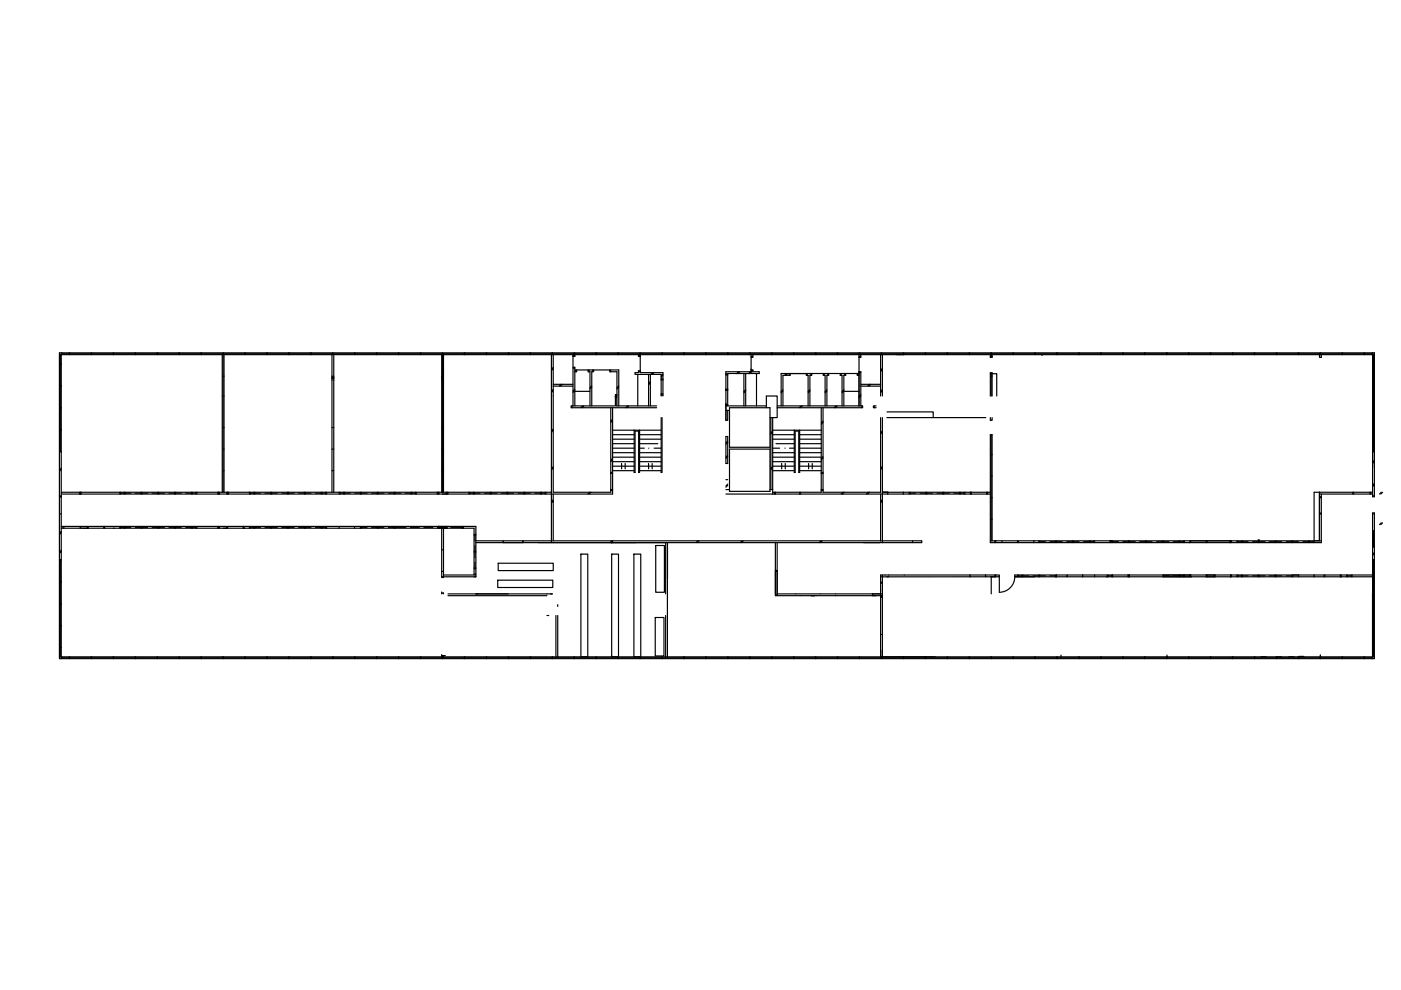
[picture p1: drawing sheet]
<svg xmlns="http://www.w3.org/2000/svg" width="297mm" height="210mm" viewBox="0 0 297 210" stroke-linecap="round" stroke-linejoin="round" font-family="sans-serif">
<!-- layer: H -->
<g fill="none" stroke="#000" stroke-width=".25">
<path d="M12.6 75.2h278.8M12.6 75.3h.4M12.6 77.2h.4M12.6 77.1h.4M12.8 75.3v1.8M12.8 77.2v4.6M13 74.8v30.5h-.4v-30.5h278.8v30.5h-.4v-30.5M13.1 75h1.6M13.1 74.8v.4M14.7 74.8v.4M14.8 75h4.5M14.8 74.8v.4"/>
<path d="M19.3 74.8v.4M19.4 75h4.6M19.4 74.8v.4M24 74.8v.4M24.1 75h4.6M24.1 74.8v.4M28.7 74.8v.4M28.7 75h4.6M33.3 74.8v.4M33.4 75h4.6M33.4 74.8v.4M38 74.8v.4"/>
<path d="M38.1 75h4.5M38.1 74.8v.4M42.6 74.8v.4M42.7 75h4.6M42.7 74.8v.4M47.1 75.2v29.2M47.3 74.8v.4M47.3 79.8h.2M47.4 74.8l-.1 29.6M47.4 75h4.5M47.5 75.2v29.2M51.9 74.8v.4"/>
<path d="M52 75h4.6M52 74.8v.4M56.6 74.8v.4M56.7 75h4.5M56.7 74.8v.4M61.2 74.8v.4M61.3 75h4.6M61.3 74.8v.4M65.9 74.8v.4M66 75h4.5M66 74.8v.4M70.4 75.2v29.2"/>
<path d="M70.4 79.8h.4M70.4 80h.4M70.5 74.8v.4M70.6 75h4.6M70.6 74.8v.4M70.8 75.2v29.2M75.2 74.8v.4M75.3 75h4.5M75.3 74.8v.4M79.8 74.8v.4M79.9 75h4.6M79.9 74.8v.4"/>
<path d="M84.5 74.8v.4M84.6 75h4.5M84.6 74.8v.4M89.1 74.8v.4M89.2 75h4.6M89.2 74.8v.4M93.6 75.2v29.2M93.6 79.8h.2M93.6 80h.4M93.8 74.8v.4M93.8 75.2v29.2M93.9 75h4.5"/>
<path d="M93.9 74.8v.4M94 75.2v29.2M98.4 74.8v.4M98.5 75h4.6M98.5 74.8v.4M103.1 74.8v.4M103.2 75h4.5M103.2 74.8v.4M107.7 74.8v.4M107.8 75h4.6M107.8 74.8v.4M112.4 74.8v.4"/>
<path d="M112.5 75h4.6M112.5 74.8v.4M116.9 75.2v31.1h.4v-1.5M117.1 74.8v.4M117.2 75h4.5M117.2 74.8v.4M117.3 75.2v29.2h12.2v-18M117.3 77.9l-.4 .4M117.3 78.2l-.4 .4M121.5 75.6v10.5M121.5 77.9h.4v8.2M121.5 78.1h.4"/>
<path d="M121.5 75.4h.4M121.5 75.2v.4M121.7 74.8v.4M121.8 75h4.6M121.8 74.8v.4M121.9 78.4h.4v.4h-.4M121.9 75.2v.4h-.4M122.1 78.4v.4M122.3 78.4h3.5M124.7 78.4v.4h.4v7.3M124.9 78.4v.4M125.7 78.4v.4"/>
<path d="M126.4 74.8v.4M126.5 75h4.5M126.5 74.8v.4M129.3 78.4h-3.5v.4h-.3v7.3M129.5 78.4v.4M131 74.8v.4M131.1 75h4.6M131.1 74.8v.4M135.2 79.4v6.7M135.4 78.8h.3M135.4 75.2v.4h.3M135.4 75.4h.3"/>
<path d="M135.7 74.8v.4M135.7 78.6h-.3v.4h-.8v.4h5.6v1.1M135.7 75.6v-.4v.4M135.7 75.6v3.4h4.9v1.5M135.8 75h4.5M135.8 74.8v.4M137.5 79.4v6.7M137.9 79.4v6.7M138.4 79l-.4 .4M138.6 79l-.3 .4M140.3 74.8v.4M140.4 75h4.6"/>
<path d="M140.4 74.8v.4M140.6 79.3l-.4 .4M140.6 79.6l-.4 .4M145 74.8v.4M145.1 75h4.5M145.1 74.8v.4M149.6 74.8v.4M149.7 75h4.6M149.7 74.8v.4M153.9 79.2v.3h.4M153.9 79.3h.4M154.3 74.8v.4"/>
<path d="M154.4 75h4.5M154.4 74.8v.4M156.6 78.8l-.4 .4M156.9 78.8l-.4 .4M157.7 79.2v6.9M158.1 79.2v6.9M158.9 74.8v.4M159 75h4.6M159 74.8v.4M159.1 78.8l-.4 .4M159.2 75.2v.6h.4v-.6M159.2 75.6h.4"/>
<path d="M159.2 78.4h.4v.4M159.2 78.6h.4M159.2 75.8v3M159.4 78.8l-.4 .4M160.4 79.2v6.9M163.6 74.8v.4M163.7 75h4.5M163.7 74.8v.4M166.7 79.2l-.3 .4M167 79.2l-.4 .4M167.3 79.2v.4M167.5 79.2h3.5h-3.5"/>
<path d="M167.5 79.2h-1.9v6.9M167.5 79.2v.4h-1.5v6.5M168.2 74.8v.4M168.3 75h4.6M168.3 74.8v.4M171.1 79.2v.4M171.9 79.2v.4M172.1 79.2v.4h-.4v6.5M172.9 74.8v.4M173 75h4.5M173 74.8v.4M174.6 79.2h-3.6v.4h.3v6.5"/>
<path d="M174.7 79.2v.4M175.5 79.2v.4M175.7 79.2v.4h-.4v6.5M175.7 79.2h-1.1v.4h.3v6.5M175.7 79.2h6M177.5 74.8v.4M177.6 75h4.6M177.6 74.8v.4M178.1 79.2v.4h.4v6.5M178.3 79.2v.4M179.1 79.2v.4M179.3 79.2v.4h-.4v6.5"/>
<path d="M181.9 79.2v.4M182.1 79.2h-.4v.4h.4M182.1 75.2v10.9M182.1 78.8h.4v7.3M182.1 79h.4M182.1 75.6h.4M182.2 74.8v.4M182.3 75h4.5M182.3 74.8v.4M182.5 75.2v.6h-.4M186.7 75.2v8.8M186.8 74.8v.4"/>
<path d="M186.9 75h4.6M186.9 74.8v.4M187.1 75.2v8.8M187.1 78.1l-.4 .4M187.1 78.4l-.4 .4M191.5 74.8v.4M191.6 75h4.6M191.6 74.8v.4M196.2 74.8v.4M196.2 75h4.6M200.8 74.8v.4M200.9 75h4.6"/>
<path d="M200.9 74.8v.4M205.5 74.8v.4M205.6 75h4.5M205.6 74.8v.4M210 75.6h.3M210 75.2v.6h.3v-.6M210 79.2h.3M210.1 74.8v.4M210.2 79.8h.1M210.2 75.2v.6M210.2 79v5M210.2 75h4.6"/>
<path d="M210.2 74.8v.4M214.8 74.8v.4M214.9 75h4.5M214.9 74.8v.4M219.4 74.8v.4M219.5 75h4.6M219.5 74.8v.4M224.1 74.8v.4M224.2 75h4.5M224.2 74.8v.4M228.7 74.8v.4M228.8 75h4.6"/>
<path d="M228.8 74.8v.4M233.4 74.8v.4M233.5 75h4.5M233.5 74.8v.4M238 74.8v.4M238.1 75h4.6M238.1 74.8v.4M242.7 74.8v.4M242.8 75h4.5M242.8 74.8v.4M247.3 74.8v.4M247.4 75h4.6"/>
<path d="M247.4 74.8v.4M252 74.8v.4M252.1 75h4.5M252.1 74.8v.4M256.6 74.8v.4M256.7 75h4.6M256.7 74.8v.4M261.3 74.8v.4M261.4 75h4.5M261.4 74.8v.4M265.9 74.8v.4M266 75h4.6"/>
<path d="M266 74.8v.4M270.6 74.8v.4M270.7 75h4.6M270.7 74.8v.4M275.3 74.8v.4M275.3 75h4.6M279.9 74.8v.4M280 75h4.6M280 74.8v.4M280.1 75.2v.6M284.6 74.8v.4M284.7 75h4.5"/>
<path d="M284.7 74.8v.4M289.2 74.8v.4M289.3 75h1.6M289.3 74.8v.4M290.9 74.8v.4M291 75.3h.4M291 77.2h.4M291 77.1h.4M291.2 75.3v1.8M291.2 77.2v4.6M12.6 91.1h.4M12.6 91.2h.4"/>
<path d="M12.6 95.8h.4M12.6 95.7h.4M12.6 86.5h.4M12.6 86.4h.4M12.6 81.8h.4M12.8 81.8v4.6M12.8 86.5v4.6M12.8 91.2v4.5M13 99.3l-.4 .3M13 99.5l-.4 .4M47.3 99.8h.2M47.3 95.2h.2"/>
<path d="M47.3 90.6h.2M70.4 99.8h.4M70.4 95.2h.4M70.4 90.6h.4M70.4 80.3h.4M70.4 80.2h.4M93.6 99.8h.2M93.6 95.2h.2M93.6 90.6h.2M93.6 80.3h.4M93.6 80.2h.4M117.3 82.8l-.4 .4"/>
<path d="M117.3 99l-.4 .4M117.3 99.2l-.4 .4M117.3 91.3l-.4 .3M117.3 91l-.4 .4M117.3 81.9h4.2M117.3 81.5h4.2M117.3 82.6l-.4 .4M119 81.5l-.4 .4M119.2 81.5l-.3 .4M121.3 86.1v.3M121.9 83h3.2M121.9 82.5l-.4 .4"/>
<path d="M121.9 82.8l-.4 .4M123.5 86.1l-.3 .3M123.8 86.1l-.4 .3M125.5 81.8l-.4 .4M125.5 82.1l-.4 .4M129.9 86.4v18.4h-35.1v-.4h22.1M129.9 91.2h10.3M129.9 92.2h4.6M129.9 93.1h4.6M129.9 94.1h4.6M129.9 95h4.6M129.9 97.2l-.4 .4"/>
<path d="M129.9 97.5l-.4 .3M129.9 89.2l-.4 .3M129.9 88.9l-.4 .4M129.9 99.8h4.6M129.9 98.8h4.6M129.9 97.9h4.6M129.9 96.9h4.6M129.9 96h4.6M130.4 84.1h.4M130.7 83.9v.4M130.8 86.1v-7.3h-1.5v-.4h1.9v7.7M130.8 83.7h-.3v2.3"/>
<path d="M130.8 83.8h-.2v2M131.2 81.8l-.4 .4M131.2 82.1l-.4 .4M131.8 98.3v1.1M132.5 98.3v1.1M133 86.1l-.3 .3M133.3 86.1l-.4 .3M134.5 91.2v9h.1v-8.8h.8v8.8h.2v-9M135.6 92.2h4.6M135.6 93.1h4.6M135.6 94.1h3.9M135.6 95h1"/>
<path d="M135.6 99.8h4.6M135.6 98.8h4.6M135.6 97.9h4.6M135.6 96.9h4.6M135.6 96h4.6M137.5 98.3v1.1M137.5 95h.1M137.9 81.2l-.4 .4M137.9 80.9l-.4 .4M138.3 98.3v1.1M138.7 95h1.5M139.2 86.1h-18.1v.3h18.1"/>
<path d="M140.2 88.5v11.7h.2v-11.7M140.2 80.5v3.1h.4v-3.1M140.2 83.6v.4M140.2 83.8h.4M140.2 80.5h.4M140.2 80.3h.4M140.6 83.6v.4M153.9 82.7v-.2v.2h.4M153.9 86.1h8.6M153.9 92.5h.4v5.8h-.4zM153.9 87h.8M153.9 82.5h.4"/>
<path d="M153.9 86h.4M153.9 85.8h.4M154.3 86.1v-6.9h6.7v-.4h-7.1v10.3h.4v-2.1M154.3 96.5l-.4 .4M154.3 96.8l-.4 .4M154.3 93.8l-.4 .4M154.3 93.5l-.4 .4M154.7 86.4h8.5v8.4h-8.5zM154.7 95.2h8.5v9h-8.5zM158.1 82.6l-.4 .4M158.1 82.9l-.4 .4M162.5 86.4v-2.4h2.3v4.5h-1.6"/>
<path d="M163.4 88.5v15.3M163.8 91.2h10.3M163.8 92.2h4.6M163.8 93.1h4.6M163.8 95h1.5M163.8 88.5v16.3M163.8 98.9l-.4 .4M163.8 99.2l-.4 .4M163.8 91.6l-.4 .4M163.8 91.4l-.4 .4M163.8 99.8h4.6M163.8 98.8h4.6"/>
<path d="M163.8 97.9h4.6M163.8 96.9h4.6M163.8 96h4.6M164.5 94.1h3.9M164.8 86.1h18.1v.3h-18.1M165.7 98.3v1.1M166 82.9l-.4 .4M166 82.6l-.4 .4M166.4 95h.1M166.5 98.3v1.1M167.4 95h1M168.4 91.2v9h.2v-8.8h.8v8.8h.1v-9"/>
<path d="M169.5 92.2h4.6M169.5 93.1h4.6M169.5 94.1h4.6M169.5 95h4.6M169.5 99.8h4.6M169.5 98.8h4.6M169.5 97.9h4.6M169.5 96.9h4.6M169.5 96h4.6M169.8 86.1l-.3 .3M170.1 86.1l-.4 .3M171.4 98.3v1.1"/>
<path d="M171.7 82.6l-.4 .4M171.7 82.9l-.4 .4M172.2 98.3v1.1M174.1 86.4v18h-4.6v.4M174.5 86.4v18h12.2v-15.9M174.5 97.1l-.4 .4M174.5 96.8l-.4 .4M174.5 89.3l-.4 .4M174.5 89.6l-.4 .3M175.3 82.9l-.4 .4M175.3 82.6l-.4 .4M177.2 86.1l-.3 .3"/>
<path d="M177.5 86.1l-.4 .3M178.9 83h3.2M178.9 82.6l-.4 .4M178.9 82.9l-.4 .4M182.5 83.9l-.4 .4M182.5 83.7l-.4 .3M182.5 81.9h4.2M182.5 81.5h4.2M182.7 86.1v.3M184.4 81.5l-.4 .4M184.6 81.5l-.4 .4M185.4 86.1v.3"/>
<path d="M185.8 86.1h-.6v.3h.6M187.1 88.5v17.8h-.4v-1.5M187.1 82.9l-.4 .3M187.1 98.9l-.4 .4M187.1 99.2l-.4 .4M187.1 91.6l-.4 .4M187.1 91.4l-.4 .4M187.1 82.6l-.4 .4M188 88.5h21M210 88.5v.6h.3v-.6M210 84v-5h.3v5M210.2 96.4h.1"/>
<path d="M210.2 92.2v22.5M291 91.1h.4M291 91.2h.4M291 95.8h.4M291 95.7h.4M291 86.5h.4M291 86.4h.4M291 81.8h.4M291.2 81.8v4.6M291.2 86.5v4.6M291.2 91.2v4.5M291.4 97.6l-.4 .4"/>
<path d="M291.4 97.9l-.4 .4M12.6 105.1h.4M12.6 108.9h.4M12.6 118.7h.4M12.8 118.7v4.6M13 104.4h33.4M13 104.8h33.4M13 111.6h33.4v.4h-33.4M13 116.9l-.4 .4M13 116.7l-.4 .4M13 112.9l-.4 .4M13 112.7l-.4 .4"/>
<path d="M13.4 111.6v.4M13.6 111.6v.4M16.8 104.4v.4M17 111.6v.4M17 104.4v.4M17.2 111.6v.4M17.2 104.4v.4M18.5 111.6v.4M18.7 111.6v.4M22 111.6v.4M22.2 111.6v.4M25.4 104.4v.4"/>
<path d="M25.4 111.6v.4M25.6 104.6h.7M25.6 104.4v.4M25.6 111.6v.4M25.6 111.8h.7M26.3 104.4v.4M26.3 111.6v.4M26.5 104.6h1.2M26.5 104.4v.4M26.5 111.6v.4M26.5 111.8h1.2M28.7 104.6h1.2"/>
<path d="M28.7 111.8h1.2M29.9 104.4v.4M29.9 111.6v.4M30.1 104.6h1.2M30.1 104.4v.4M30.1 111.6v.4M30.1 111.8h1.2M32.3 104.6h1.2M32.3 111.8h1.2M33.5 104.4v.4M33.5 111.6v.4M33.7 104.6h1.2"/>
<path d="M33.7 104.4v.4M33.7 111.6v.4M33.7 111.8h1.2M35.8 104.6h1.2M35.8 111.8h1.2M37 104.4v.4M37 111.6v.4M37.2 104.6h1.2M37.2 104.4v.4M37.2 111.6v.4M37.2 111.8h1.2M39.4 104.6h1.2"/>
<path d="M39.4 111.8h1.2M40.6 104.4v.4M40.6 111.6v.4M40.8 104.6h.8M40.8 104.4v.4M40.8 111.6v.4M40.8 111.8h.8M41.6 104.4v.4M41.6 111.6v.4M41.7 104.4v.4M41.7 111.6v.4M46.2 104.4v.4"/>
<path d="M46.2 111.6v.4M46.4 104.4h1.9M46.4 104.4v.4M46.5 104.4v.4M46.5 111.6v.4M48.1 104.4v.4M48.1 111.6v.4M48.3 104.4v.4h-1.9M48.3 104.4v.4h44.6v-.4v.4h.9M48.3 104.4h46.5v.4h-1M48.3 111.6v.4h-1M48.5 104.4v.4"/>
<path d="M51.5 111.6v.4M51.7 111.6h-5.3v.4h5.5M51.7 111.6v.4M52.9 104.4v.4M52.9 111.6v.4M53.1 104.6h.7M53.1 111.8h.7M53.1 104.4v.4M53.1 111.6v.4M53.8 104.4v.4M53.8 111.6v.4M54 104.6h1.2"/>
<path d="M54 111.8h1.2M54 104.4v.4M54 111.6v.4M56.2 104.6h1.2M56.2 111.8h1.2M57.4 104.4v.4M57.4 111.6v.4M57.6 104.6h1.2M57.6 111.8h1.2M57.6 104.4v.4M57.6 111.6v.4M59.8 104.6h1.2"/>
<path d="M59.8 111.8h1.2M61 104.4v.4M61 111.6v.4M61.2 104.6h1.2M61.2 111.8h1.2M61.2 104.4v.4M61.2 111.6v.4M63.3 104.6h1.2M63.3 111.8h1.2M64.5 104.4v.4M64.5 111.6v.4M64.7 104.6h1.2"/>
<path d="M64.7 111.8h1.2M64.7 104.4v.4M64.7 111.6v.4M66.9 104.6h1.2M66.9 111.8h1.2M68.1 104.4v.4M68.1 111.6v.4M68.3 104.6h.7M68.3 111.8h.7M68.3 104.4v.4M68.3 111.6v.4M69 104.4v.4"/>
<path d="M69 111.6v.4M69.2 104.4v.4M69.2 111.6v.4M71.9 104.4v.4M71.9 111.6v.4M72.1 104.6h.8M72.1 104.4v.4M72.9 104.4v.4M73.1 104.6h1.2M73.1 104.4v.4M75.2 104.6h1.2M76.4 104.4v.4"/>
<path d="M76.4 111.6v.4M76.6 104.6h1.2M76.6 111.8h1.2M76.6 104.4v.4M76.6 111.6v.4M78.8 104.6h1.2M78.8 111.8h1.2M80 104.4v.4M80 111.6v.4M80.2 104.6h1.2M80.2 111.8h1.2M80.2 104.4v.4"/>
<path d="M80.2 111.6v.4M82.3 104.6h1.3M82.3 111.8h1.3M83.6 104.4v.4M83.6 111.6v.4M83.8 104.6h1.2M83.8 111.8h2.2M83.8 104.4v.4M83.8 111.6v.4M85.9 104.6h1.2M87 111.8h1.9M87.1 104.4v.4"/>
<path d="M87.3 104.6h.8M87.3 104.4v.4M88.1 104.4v.4M88.3 104.4v.4M89.9 111.8h1.9M92.7 104.4v.4M92.7 111.8h1.9M92.9 111.6h1.9v.4h-1.9zM93.1 104.4v.4M93.1 111.6v.4M93.6 112v10.3M93.6 116.6h.4"/>
<path d="M93.8 104.8h1M94 112v10.3M94.6 104.4v.4M94.6 111.6v.4M95 104.4v.4M95.6 111.8h2.3M97.9 111.6v.4M98.3 111.6v.4M99.4 104.4v.4M99.6 104.6h.8M99.6 104.4v.4M100.4 104.4v.4"/>
<path d="M100.5 113.3h.4M100.5 113.5h.4M100.5 116.9h.4M100.5 117.1h.4M100.6 104.6h1.2M100.6 104.4v.4M100.7 113.5v1.2M100.7 115.6v1.3M100.7 117.1v1.2M100.7 119.2v1.2M102.7 104.6h1.2M103.9 104.4v.4"/>
<path d="M104.1 104.6h1.2M104.1 104.4v.4M106.3 104.6h1.2M106.7 115h4.2M107.5 104.4v.4M107.7 104.6h1.2M107.7 104.4v.4M109.8 104.6h1.3M111.1 104.4v.4M111.2 104.6h1.3M111.2 104.4v.4M113.4 104.6h1.2"/>
<path d="M114.6 104.4v.4M114.8 104.6h.8M114.8 104.4v.4M115.6 104.4v.4M115.8 104.4v.4M116.9 106.1h.4M116.9 106.5h.4M117.3 114.7v-8.4h-.4v8.7M125 104.4l-.3 .4M125.3 104.4l-.4 .4M129.5 100.2h.4M129.5 104h.4"/>
<path d="M129.5 103.8h.4M129.5 100.4h.4M129.7 114.7l-.4 .3M130 114.7l-.4 .3M141.1 115v10.9M141.5 115v24.3M147.9 114.7l-.3 .3M148.2 114.7l-.4 .3M153.9 103.8h.8M153.9 101.7h.4M154.3 102.9l-.4 .4M154.3 102.6l-.4 .4"/>
<path d="M157.3 114.7l-.4 .3M157.6 114.7l-.4 .3M163.2 103.8h.6M163.8 104.4h5.7M164.2 104.4v.4M164.4 104.4v.4M164.4 115v11.3h.4v-11.3M169.7 104.4v.4M174 114.7l-.3 .3M174.1 100.2h.4M174.1 104h.4M174.1 103.8h.4"/>
<path d="M174.1 100.4h.4M174.3 114.7l-.4 .3M178.7 104.4l-.3 .4M179 104.4l-.4 .4M183.1 115.1h3.5M184.1 104.4l-.4 .4M184.4 104.4l-.4 .4M186.7 106.1h.4M187.1 104.4h1.1h-1.1M188.2 104.4v.4h-34.3M192.7 104.4v.4M192.9 104.6h1.3"/>
<path d="M192.9 104.4v.4M195.1 104.6h1.2M196.3 104.4v.4M196.5 104.6h1.2M196.5 104.4v.4M198.7 104.6h1.2M199.9 104.4v.4M200.1 104.6h1.2M200.1 104.4v.4M202.2 104.6h1.2M203.4 104.4v.4M203.6 104.6h.8"/>
<path d="M203.6 104.4v.4M204.4 104.4v.4M204.6 104.4v.4M205.7 104.4v.4M205.9 104.4v.4M209.2 104.4v.4M209.4 104.4v.4M210 104.4h-18.5v.4h18.5M210 114.7h70.1M210.2 100.9h.1M210.2 105.5h.1M210.2 110.1h.1"/>
<path d="M210.3 114.7v-22.5h-.3v22.8h1.1M210.9 114.7v.3M211.1 114.7v.3M212.4 114.7v.3h-1.3M212.4 115h23M215.7 114.7v.3M215.9 114.7v.3M220.2 114.7v.3M220.4 114.9h1.2M220.4 114.7v.3M222.6 114.9h1.2M223.8 114.7v.3"/>
<path d="M224 114.9h1.2M224 114.7v.3M226.2 114.9h1.2M227.4 114.7v.3M227.6 114.9h1.2M227.6 114.7v.3M229.7 114.9h1.2M230.9 114.7v.3M231.1 114.9h.8M231.1 114.7v.3M231.9 114.7v.3M232.1 114.7v.3"/>
<path d="M235.4 114.7v.3h16.9M235.4 115h.1M235.7 114.7v.3M235.9 114.9h1.2M235.9 114.7v.3M238.1 114.9h1.2M239.3 114.7v.3M239.5 114.9h1.2M239.5 114.7v.3M241.6 114.9h1.2M242.8 114.7v.3M243 114.9h1.2"/>
<path d="M243 114.7v.3M245.2 114.9h1.2M246.4 114.7v.3M246.6 114.9h1.2M246.6 114.7v.3M248.8 114.9h1.2M250 114.7v.3M250.2 114.9h.7M250.2 114.7v.3M250.9 114.7v.3M251.1 114.7v.3M252.3 114.7v.3"/>
<path d="M252.5 114.7v.3M255.7 114.7v.3M255.9 114.7v.3M260.7 114.7v.3M260.9 114.7v.3M261.1 114.7v.3M262.3 114.7v.3M262.4 114.9h.8M262.4 114.7v.3M263.2 114.7v.3M263.4 114.9h1.2M263.4 114.7v.3"/>
<path d="M265.6 114.9h1.2M266.8 114.4v.6M267 114.9h1.2M267 114.4v.6M269.1 114.9h1.2M270.3 114.7v.3M270.5 114.9h1.2M270.5 114.7v.3M272.7 114.9h1.2M273.9 114.7v.3M274.1 114.9h1.2M274.1 114.7v.3"/>
<path d="M276.3 114.9h1.2M277.5 114.7v.3M277.7 114.9h.7M277.7 114.7v.3M278.4 114.7v.3M278.6 114.7v.3M279.8 104.8h11.2M279.8 105.3h.3M279.8 105.5h.3M279.8 108.8h.3M279.8 109h.3M280.1 104.8v10.2h-27.8"/>
<path d="M286.8 104.4v.4M287 104.4v.4M290.4 104.4v.4M290.6 104.4v.4M291 104.4h-12.4v10.3h1.1v-10.3l.1 10.3M291 105.1h.4M291 108.9h.4M291 118.7h.4M291 112.6h.4M291 115.9h.4M291 116h.4M291.2 112.6v3.3"/>
<path d="M291.2 118.7v4.6M291.4 117.4l-.4 .4M291.4 117.1l-.4 .4M291.4 102.5l-.4 .4M291.4 102.8l-.4 .4M292.9 104.4l-.4 .4M292.9 110.9l-.4 .3M293.1 104.4l-.3 .4M293.1 110.9l-.3 .3M12.6 139.3h278.8M12.6 137.4h.4M12.6 137.3h.4"/>
<path d="M12.6 139.2h.4M12.6 128.1h.4M12.6 128h.4M12.6 132.6h.4M12.6 132.7h.4M12.6 123.3h.4M12.6 123.4h.4M12.8 123.4v4.6M12.8 128.1v4.5M12.8 132.7v4.6M12.8 137.4v1.8M13 139.6v-34.3h-.4v34.3h278.8v-30.8h-.4v30.8"/>
<path d="M13.1 139.3v.3M13.1 139.5h1.6M14.7 139.3v.3M14.8 139.3v.3M14.8 139.5h4.5M19.3 139.3v.3M19.4 139.3v.3M19.4 139.5h4.6M24 139.3v.3M24.1 139.5h4.6M24.1 139.3v.3M28.7 139.3v.3"/>
<path d="M28.7 139.5h4.6M33.3 139.3v.3M33.4 139.5h4.6M33.4 139.3v.3M38 139.3v.3M38.1 139.5h4.5M38.1 139.3v.3M42.6 139.3v.3M42.7 139.5h4.6M42.7 139.3v.3M47.3 139.3v.3M47.4 139.5h4.5"/>
<path d="M47.4 139.3v.3M51.9 139.3v.3M52 139.5h4.6M52 139.3v.3M56.6 139.3v.3M56.7 139.5h4.5M56.7 139.3v.3M61.2 139.3v.3M61.3 139.5h4.6M61.3 139.3v.3M65.9 139.3v.3M66 139.5h4.5"/>
<path d="M66 139.3v.3M70.5 139.3v.3M70.6 139.5h4.6M70.6 139.3v.3M75.2 139.3v.3M75.3 139.5h4.5M75.3 139.3v.3M79.8 139.3v.3M79.9 139.5h4.6M79.9 139.3v.3M84.5 139.3v.3M84.6 139.5h4.5"/>
<path d="M84.6 139.3v.3M89.1 139.3v.3M89.2 139.5h4.6M89.2 139.3v.3M93.6 121.2h.4M93.8 139.3v.3M93.9 139.5h4.5M93.9 139.3v.3M94 121.9h6.9M98.4 139.3v.3M98.5 139.5h4.6M98.5 139.3v.3"/>
<path d="M100.5 121.9v-9.9h-2.4v-.4h2.8v10.7M100.5 120.6h.4M100.5 120.4h.4M100.9 125.9h6.9M103.1 139.3v.3M103.2 139.5h4.5M103.2 139.3v.3M107.7 139.3v.3M107.8 139.5h4.6M107.8 139.3v.3M112.4 139.3v.3M112.5 139.5h4.6"/>
<path d="M112.5 139.3v.3M117.1 139.3v.3M117.2 139.5h4.5M117.2 139.3v.3M121.7 139.3v.3M121.8 139.5h4.6M121.8 139.3v.3M126.4 139.3v.3M126.5 139.5h4.5M126.5 139.3v.3M131 139.3v.3M131.1 139.5h4.6"/>
<path d="M131.1 139.3v.3M135.7 139.3v.3M135.8 139.5h4.5M135.8 139.3v.3M140.3 139.3v.3M140.4 139.5h4.6M140.4 139.3v.3M141.1 130.5v8.8M145 139.3v.3M145.1 139.5h4.5M145.1 139.3v.3M149.6 139.3v.3"/>
<path d="M149.7 139.5h4.6M149.7 139.3v.3M154.3 139.3v.3M154.4 139.5h4.5M154.4 139.3v.3M158.9 139.3v.3M159 139.5h4.6M159 139.3v.3M163.6 139.3v.3M163.7 139.5h4.5M163.7 139.3v.3M164.4 125.9v-5h.4v5"/>
<path d="M164.4 121.1h.4M164.4 126.1h.4M168.2 139.3v.3M168.3 139.5h4.6M168.3 139.3v.3M172 126.3h.7M172.9 139.3v.3M173 139.5h4.5M173 139.3v.3M177.5 139.3v.3M177.6 139.5h4.6M177.6 139.3v.3"/>
<path d="M182.2 139.3v.3M182.3 139.5h4.5M182.3 139.3v.3M185.9 125.9h.8v8.6h.4v-8.6M186.7 137.8v1.5M186.7 126.7h.4M186.7 126.5h.4M186.8 139.3v.3M186.9 139.5h4.6M186.9 139.3v.3M187.1 137.8v1.5M191.5 139.3v.3"/>
<path d="M191.6 139.5h4.6M191.6 139.3v.3M191.7 121.9h14M196.2 139.3v.3M196.2 139.5h4.6M200.8 139.3v.3M200.9 139.5h4.6M200.9 139.3v.3M205.5 139.3v.3M205.6 139.5h4.5M205.6 139.3v.3M205.7 122.3h-19"/>
<path d="M210.1 139.3v.3M210.2 139.5h4.6M210.2 139.3v.3M210.9 121.9v.4M211.1 121.9v.4h-1.1M214.8 139.3v.3M214.9 139.5h4.5M214.9 139.3v.3M215.7 121.9v.4M215.9 121.9v.4M215.9 122.1h.8M216.7 121.9v.4"/>
<path d="M216.9 122.1h1.2M216.9 121.9v.4M219 122.1h1.2M219.4 139.3v.3M219.5 139.5h4.6M219.5 139.3v.3M220.2 121.9v.4M220.4 121.9v.4M220.4 122.1h1.2M222.6 122.1h1.2M223.8 121.9v.4M224 121.9v.4h-8.8a3.3 3.3 0 0 1-3.3 3.3v-3.3"/>
<path d="M224.1 139.3v.3M224.2 139.5h4.5M224.2 139.3v.3M228.7 139.3v.3M228.8 139.5h4.6M228.8 139.3v.3M232.1 121.9v.4M233.4 139.3v.3M233.5 139.5h4.5M233.5 139.3v.3M234.8 121.9v.4M234.9 122.1h.8"/>
<path d="M234.9 121.9v.4M235.7 121.9v.4M235.9 121.9v.4M238 139.3v.3M238.1 139.5h4.6M238.1 139.3v.3M239.3 121.9v.4M239.5 121.9v.4M242.7 139.3v.3M242.8 139.5h4.5M242.8 139.3v.3M246.6 121.9v.4"/>
<path d="M246.6 122.1h1.2M247.3 139.3v.3M247.4 139.5h4.6M247.4 139.3v.3M248.8 122.1h1.2M250 121.9v.4M250.2 121.9v.4M250.2 122.1h.7M250.9 121.9v.4M251.1 121.9v.4M252 139.3v.3M252.1 139.5h4.5"/>
<path d="M252.1 139.3v.3M252.3 121.9v.4M252.5 121.9v.4M255.7 121.9h1.9v.4h-1.9zM255.9 121.9v.4M256.6 139.3v.3M256.7 139.5h4.6M256.7 139.3v.3M257.5 121.9v.4M260.9 121.9v.4M261.1 121.9v.4M261.3 139.3v.3"/>
<path d="M261.4 139.5h4.5M261.4 139.3v.3M262.3 121.9v.4M262.4 121.9v.4M262.4 122.1h.8M263.2 121.9v.4M263.4 121.9v.4M263.4 122.1h1.2M265.6 122.1h1.2M265.9 139.3v.3M266 139.5h4.6M266 139.3v.3"/>
<path d="M266.8 121.9v.4M267 121.9v.4M267 122.1h1.2M269.1 122.1h1.2M270.3 121.9v.4M270.5 121.9v.4M270.5 122.1h1.2M270.6 139.3v.3M270.7 139.5h4.6M270.7 139.3v.3M272.7 122.1h1.2M273.9 121.9v.4"/>
<path d="M274.1 121.9v.4M275.3 139.3v.3M275.3 139.2h1.2M275.3 139.5h4.6M278.6 121.9v.4M279.9 139.3v.3M280 139.5h4.6M280 139.3v.3M280.7 121.9v.4M280.9 121.9v.4M284.4 121.9v.4M284.6 139.3v.3"/>
<path d="M284.7 139.5h4.5M284.7 139.3v.3M285.5 121.9v.4M285.7 122.1h.8M285.7 121.9v.4M286.5 121.9v.4M286.7 121.9v.4M289.2 139.3v.3M289.3 139.5h1.6M289.3 139.3v.3M290.9 139.3v.3M291 121.9h-6.8v.4h6.8"/>
<path d="M291 137.4h.4M291 137.3h.4M291 139.2h.4M291 128.1h.4M291 128h.4M291 132.6h.4M291 132.7h.4M291 123.3h.4M291 123.4h.4M291.2 123.4v4.6M291.2 128.1v4.5M291.2 132.7v4.6"/>
<path d="M291.2 137.4v1.8"/>
</g>
<!-- layer: 0 -->
<g fill="none" stroke="#000" stroke-width=".25">
<path d="M210.3 79.2h1v4.8M220.9 75.2v.2M279.8 75.2v.6h.3M188.1 87.3h9.8v1.2M51.5 112h46.6M51.5 111.6h46.6M75.2 111.6v.4M100.9 114.7h5.8v.3h-5.8M105.6 119.4h11.7v1.6h-11.7zM106.7 114.7h4.2v.3h-4.2M110.9 114.7h84.5v.3h-84.5zM123.2 117.5h1.4v21.8h-1.4z"/>
<path d="M129.7 117.5h1.4v21.8h-1.4zM129.7 115v.1M134.4 117.5h1.5v21.8h-1.5zM139 115.7h1.9v9.9h-1.9zM141.5 115v7.7M186.7 114.7v-8.4h.4v8.7M186.7 106.5h.4M188.2 104.4h3.3M188.2 104.8h3.3M193.5 114.7v.3M219.2 114.7v.3M235.4 114.7h.3"/>
<path d="M93.6 139h.1M93.6 125.9v-.2h.4v.2M93.6 125.7h.1M94 139.2v-.2h-.4v.5M94 122.3v.1h-.4v-.1h7.3M94.4 139h-.4v.5M95 126.3h21M95 125.9h22.1M100.5 121.7h.4M100.9 125.9h.1M105.5 123h11.7v1.6h-11.7zM116 130.5h.3"/>
<path d="M117.9 130.5v8.8M118.2 128.2v.4M118.2 130.5v8.8M129.7 139v.3M138.9 130.9h1.9v8.2h-1.9zM164.8 125.9h22.3M172 126.3h.7M185 125.9v.4M186.7 121.9v1.7h.4M186.7 134.5v3.3M187.1 123.4h-.4v2.5M187.1 121.9v4.4h-22.3"/>
<path d="M187.1 134.5v4.8h11.2M188 122.3h.4M191.7 121.9h-5M209 121.9v.4h1M209 122.3h-3.3v-.4h6.2v.4h-.8M210.3 122.3h-.1v3.6M219.4 122.3h-4.2v-.4h11.1v.4h-2.5M225 138.9v.4M226.3 121.9h3.3M229.6 121.9h54.6M229.6 121.9v.4M239.2 121.9v.4"/>
<path d="M246.6 122.3h6M247.4 138.9v.4M260.8 122.3h23.6M260.9 121.9v.4h-34.6M274.1 121.9h1.2v.4M280 138.9v.4z"/>
</g>
</svg>
